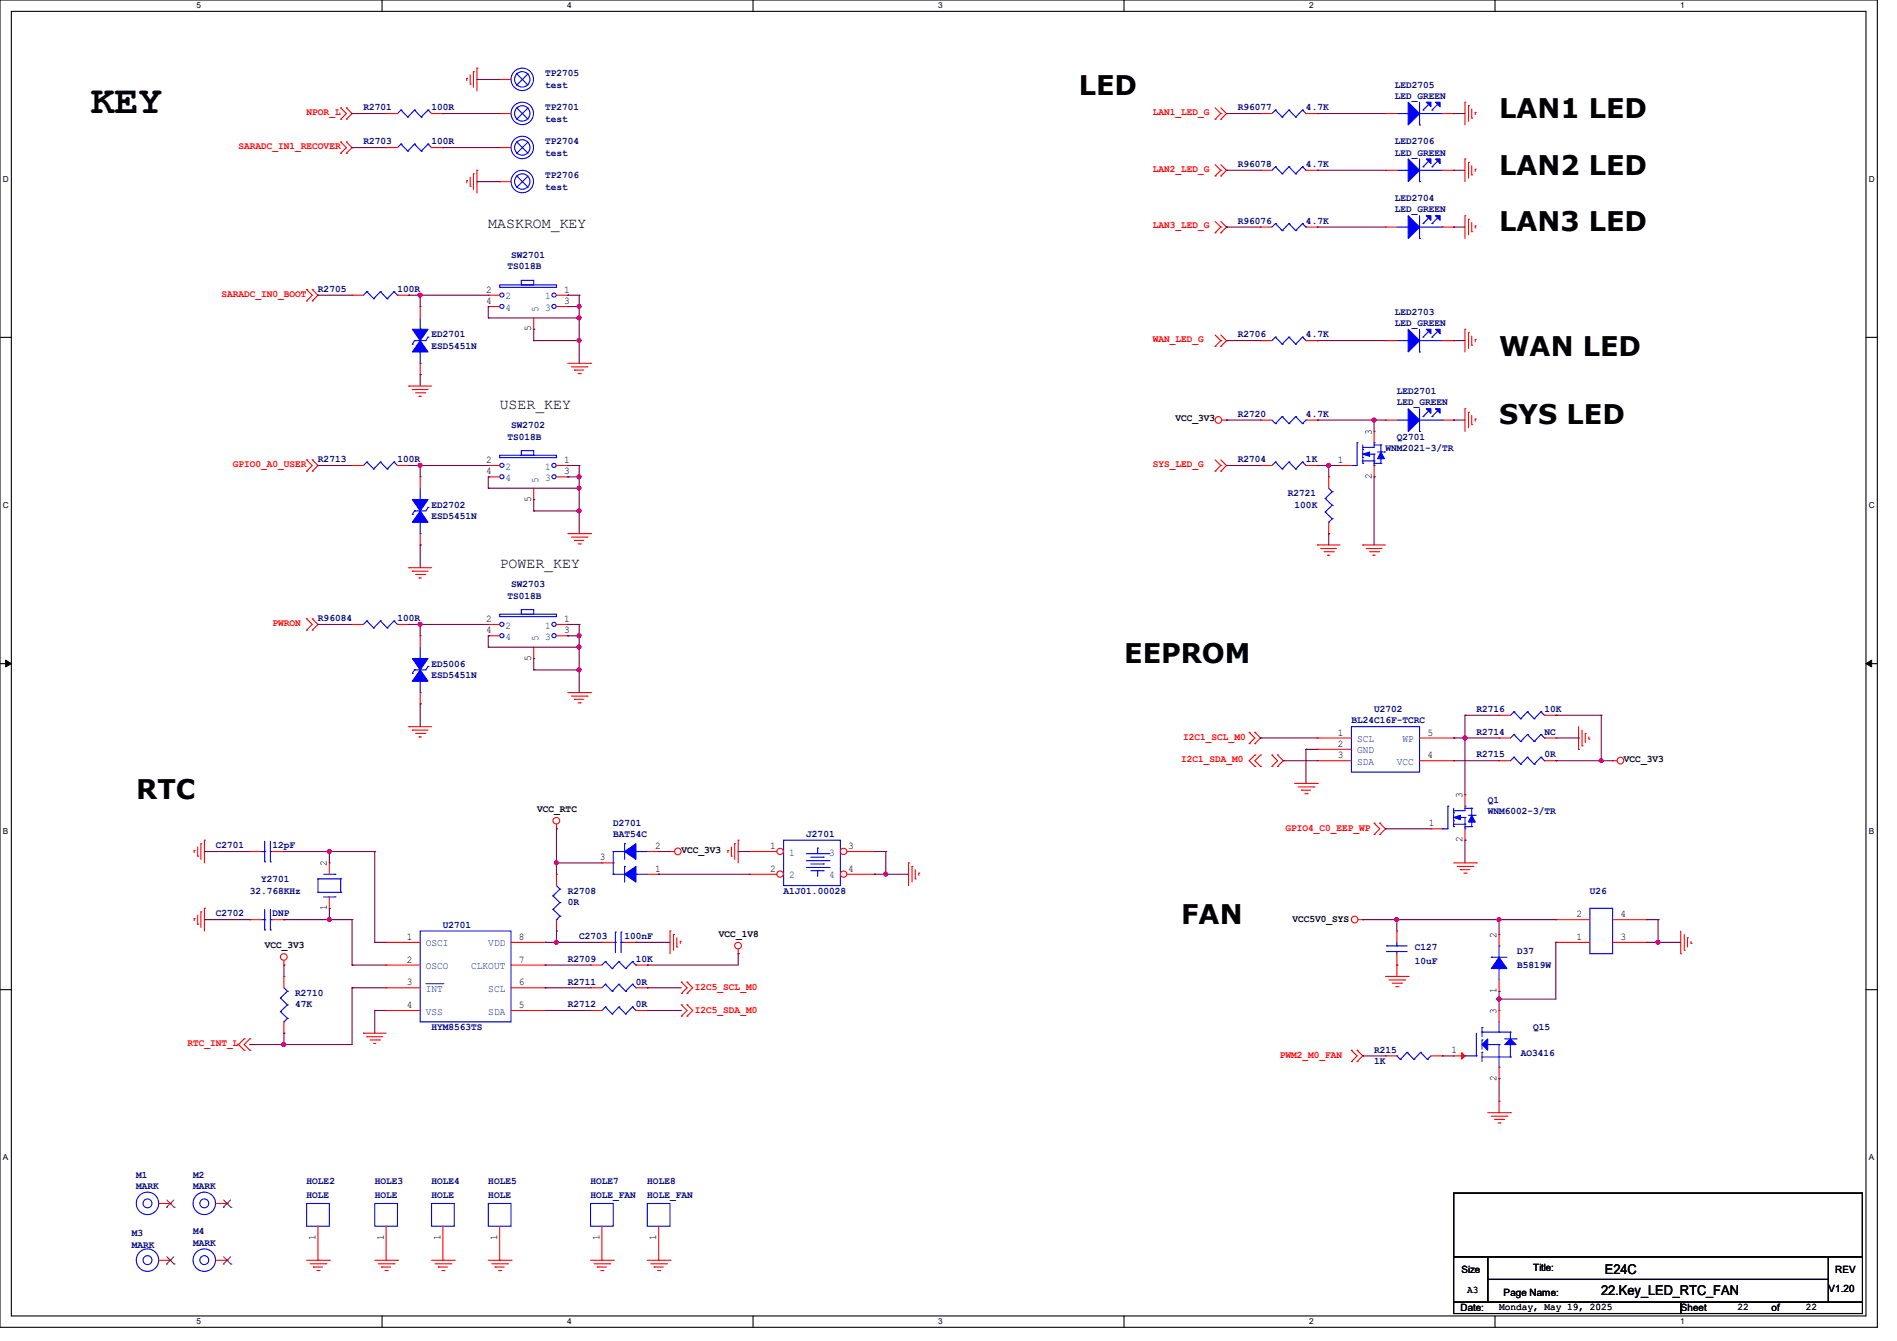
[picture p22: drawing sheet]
<svg xmlns="http://www.w3.org/2000/svg" width="297mm" height="210mm" viewBox="0 0 297 210" stroke-linecap="round" stroke-linejoin="round" font-family="sans-serif">
<defs><g id="words">
<text font-size="6.2" x="14.2" y="17.7">KEY</text>
<g font-size="4.2">
<text x="168.9" y="14.9">LED</text>
<text x="234.7" y="18.5">LAN1 LED</text>
<text x="234.7" y="27.3">LAN2 LED</text>
<text x="234.7" y="36.2">LAN3 LED</text>
<text x="234.7" y="55.8">WAN LED</text>
<text x="234.7" y="66.5">SYS LED</text>
<text x="176" y="103.8">EEPROM</text>
<text x="21.3" y="125.1">RTC</text>
<text x="184.9" y="144.7">FAN</text>
</g>
<g font-size="2.3">
<text x="76.5" y="35.6">MASKROM_KEY</text>
<text x="78.2" y="64.1">USER_KEY</text>
<text x="78.2" y="89">POWER_KEY</text>
</g>
<g font-size="2.1">
<text x="250.7" y="202.9">22.Key_LED_RTC_FAN</text>
<text x="251.2" y="199.5">E24C</text>
</g>
<g font-size="1.6" fill="#00007f">
<text x="85.3" y="11.9">TP2705</text>
<text x="56.9" y="17.3">R2701</text>
<text x="67.6" y="17.3">100R</text>
<text x="85.3" y="17.3">TP2701</text>
<text x="85.3" y="13.7">test</text>
<text x="193.8" y="17.3">R96077</text>
<text x="204.5" y="17.3">4.7K</text>
<text x="218.4" y="13.7">LED2705</text>
<text x="218.4" y="15.5">LED_GREEN</text>
<text x="56.9" y="22.6">R2703</text>
<text x="67.6" y="22.6">100R</text>
<text x="85.3" y="19.1">test</text>
<text x="85.3" y="22.6">TP2704</text>
<text x="218.4" y="22.6">LED2706</text>
<text x="85.3" y="27.9">TP2706</text>
<text x="85.3" y="29.7">test</text>
<text x="85.3" y="24.4">test</text>
<text x="193.8" y="26.2">R96078</text>
<text x="204.5" y="26.2">4.7K</text>
<text x="218.4" y="24.4">LED_GREEN</text>
<text x="193.8" y="35.1">R96076</text>
<text x="204.5" y="35.1">4.7K</text>
<text x="218.4" y="31.5">LED2704</text>
<text x="218.4" y="33.3">LED_GREEN</text>
<text x="80" y="40.4">SW2701</text>
<text x="49.8" y="45.7">R2705</text>
<text x="62.2" y="45.7">100R</text>
<text x="79.5" y="42.2">TS018B</text>
<text x="67.6" y="52.8">ED2701</text>
<text x="193.8" y="52.8">R2706</text>
<text x="204.5" y="52.8">4.7K</text>
<text x="218.4" y="49.3">LED2703</text>
<text x="218.4" y="51.1">LED_GREEN</text>
<text x="67.6" y="54.6">ESD5451N</text>
<text x="193.8" y="65.3">R2720</text>
<text x="204.5" y="65.3">4.7K</text>
<text x="218.7" y="61.7">LED2701</text>
<text x="218.7" y="63.5">LED_GREEN</text>
<text x="79.5" y="68.8">TS018B</text>
<text x="80" y="67.1">SW2702</text>
<text x="216.9" y="70.6">WNM2021-3/TR</text>
<text x="218.7" y="68.8">Q2701</text>
<text x="49.8" y="72.4">R2713</text>
<text x="62.2" y="72.4">100R</text>
<text x="193.8" y="72.4">R2704</text>
<text x="201.6" y="77.7">R2721</text>
<text x="204.5" y="72.4">1K</text>
<text x="67.6" y="79.5">ED2702</text>
<text x="67.6" y="81.3">ESD5451N</text>
<text x="202.7" y="79.5">100K</text>
<text x="79.5" y="93.7">TS018B</text>
<text x="80" y="91.9">SW2703</text>
<text x="49.8" y="97.3">R96084</text>
<text x="62.2" y="97.3">100R</text>
<text x="67.6" y="104.4">ED5006</text>
<text x="67.6" y="106.2">ESD5451N</text>
<text x="211.6" y="113.3">BL24C16F-TCRC</text>
<text x="215.1" y="111.5">U2702</text>
<text x="231.1" y="111.5">R2716</text>
<text x="241.8" y="111.5">10K</text>
<text x="231.1" y="115.1">R2714</text>
<text x="231.1" y="118.6">R2715</text>
<text x="241.8" y="115.1">NC</text>
<text x="241.8" y="118.6">0R</text>
<text x="232.9" y="125.7">Q1</text>
<text x="96" y="129.3">D2701</text>
<text x="96" y="131.1">BAT54C</text>
<text x="126.2" y="131.1">J2701</text>
<text x="232.9" y="127.5">WNM6002-3/TR</text>
<text x="33.8" y="132.8">C2701</text>
<text x="42.7" y="132.8">12pF</text>
<text x="33.8" y="143.5">C2702</text>
<text x="39.1" y="140">32.768KHz</text>
<text x="40.9" y="138.2">Y2701</text>
<text x="42.7" y="143.5">DNP</text>
<text x="88.9" y="140">R2708</text>
<text x="88.9" y="141.7">0R</text>
<text x="122.7" y="140">A1J01.00028</text>
<text x="248.9" y="140">U26</text>
<text x="69.3" y="145.3">U2701</text>
<text x="90.7" y="147.1">C2703</text>
<text x="97.8" y="147.1">100nF</text>
<text x="221.5" y="148.8">C127</text>
<text x="237.5" y="149.4">D37</text>
<text x="46.2" y="156">R2710</text>
<text x="88.9" y="150.6">R2709</text>
<text x="88.9" y="154.2">R2711</text>
<text x="99.6" y="150.6">10K</text>
<text x="99.6" y="154.2">0R</text>
<text x="221.5" y="151">10uF</text>
<text x="237.5" y="151.5">B5819W</text>
<text x="46.2" y="157.7">47K</text>
<text x="67.6" y="161.3">HYM8563TS</text>
<text x="88.9" y="157.7">R2712</text>
<text x="99.6" y="157.7">0R</text>
<text x="240" y="161.3">Q15</text>
<text x="215.1" y="164.8">R215</text>
<text x="215.1" y="166.6">1K</text>
<text x="238.1" y="165.4">AO3416</text>
<text x="21.3" y="184.4">M1</text>
<text x="30.2" y="184.4">M2</text>
<text x="48" y="185.5">HOLE2</text>
<text x="58.7" y="185.5">HOLE3</text>
<text x="67.6" y="185.5">HOLE4</text>
<text x="76.5" y="185.5">HOLE5</text>
<text x="92.5" y="185.5">HOLE7</text>
<text x="101.3" y="185.5">HOLE8</text>
<text x="21.3" y="186.2">MARK</text>
<text x="30.2" y="186.2">MARK</text>
<text x="48" y="187.6">HOLE</text>
<text x="58.7" y="187.6">HOLE</text>
<text x="67.6" y="187.6">HOLE</text>
<text x="76.5" y="187.6">HOLE</text>
<text x="92.5" y="187.6">HOLE_FAN</text>
<text x="101.3" y="187.6">HOLE_FAN</text>
<text x="20.6" y="193.6">M3</text>
<text x="20.6" y="195.4">MARK</text>
<text x="30.2" y="193.3">M4</text>
<text x="30.2" y="195.1">MARK</text>
</g>
<g font-size="1.6" fill="#f00">
<text x="48" y="18">NPOR_L</text>
<text x="180.5" y="18">LAN1_LED_G</text>
<text x="37.3" y="23.3">SARADC_IN1_RECOVER</text>
<text x="180.5" y="26.9">LAN2_LED_G</text>
<text x="180.5" y="35.8">LAN3_LED_G</text>
<text x="34.7" y="46.4">SARADC_IN0_BOOT</text>
<text x="180.5" y="53.6">WAN_LED_G</text>
<text x="36.4" y="73.1">GPIO0_A0_USER</text>
<text x="180.5" y="73.1">SYS_LED_G</text>
<text x="42.7" y="98">PWRON</text>
<text x="184.9" y="119.3">I2C1_SDA_M0</text>
<text x="185.3" y="116">I2C1_SCL_M0</text>
<text x="201.3" y="130.2">GPIO4_C0_EEP_WP</text>
<text x="108.8" y="155.1">I2C5_SCL_M0</text>
<text x="108.8" y="158.6">I2C5_SDA_M0</text>
<text x="29.3" y="163.8">RTC_INT_L</text>
<text x="200.4" y="165.7">PWM2_M0_FAN</text>
</g>
<g font-size="1.6">
<text x="76.1" y="45.8">2</text>
<text x="76.1" y="47.6">4</text>
<text x="88.3" y="45.8">1</text>
<text x="88.3" y="47.6">3</text>
<text x="83.2" y="51.9" transform="rotate(-90 83.2 51.9)">5</text>
<text x="184" y="66">VCC_3V3</text>
<text x="214.8" y="68.1" transform="rotate(-90 214.8 68.1)">3</text>
<text x="76.1" y="72.5">2</text>
<text x="76.1" y="74.3">4</text>
<text x="88.3" y="72.5">1</text>
<text x="88.3" y="74.3">3</text>
<text x="209.5" y="72.5">1</text>
<text x="214.8" y="75" transform="rotate(-90 214.8 75)">2</text>
<text x="83.2" y="78.6" transform="rotate(-90 83.2 78.6)">5</text>
<text x="76.1" y="97.4">2</text>
<text x="76.1" y="99.2">4</text>
<text x="88.3" y="97.4">1</text>
<text x="88.3" y="99.2">3</text>
<text x="83.2" y="103.5" transform="rotate(-90 83.2 103.5)">5</text>
<text x="209.5" y="115.2">1</text>
<text x="209.5" y="117">2</text>
<text x="209.5" y="118.7">3</text>
<text x="223.5" y="118.7">4</text>
<text x="223.5" y="115.2">5</text>
<text x="254.3" y="119.3">VCC_3V3</text>
<text x="229" y="125" transform="rotate(-90 229 125)">3</text>
<text x="84.1" y="127.2">VCC_RTC</text>
<text x="223.7" y="129.4">1</text>
<text x="229" y="131.9" transform="rotate(-90 229 131.9)">2</text>
<text x="51.2" y="135.7" transform="rotate(-90 51.2 135.7)">2</text>
<text x="93.9" y="134.7">3</text>
<text x="102.6" y="136.5">1</text>
<text x="102.6" y="133">2</text>
<text x="106.7" y="133.6">VCC_3V3</text>
<text x="120.6" y="133">1</text>
<text x="120.6" y="136.5">2</text>
<text x="132.8" y="133">3</text>
<text x="132.8" y="136.5">4</text>
<text x="51.2" y="142.6" transform="rotate(-90 51.2 142.6)">1</text>
<text x="246.8" y="143.6">2</text>
<text x="253.7" y="143.6">4</text>
<text x="41.4" y="148.5">VCC_3V3</text>
<text x="63.7" y="147.2">1</text>
<text x="81.2" y="147.2">8</text>
<text x="112.6" y="146.7">VCC_1V8</text>
<text x="202.4" y="144.4">VCC5V0_SYS</text>
<text x="234.3" y="146.9" transform="rotate(-90 234.3 146.9)">2</text>
<text x="246.8" y="147.2">1</text>
<text x="253.7" y="147.2">3</text>
<text x="63.7" y="150.8">2</text>
<text x="63.7" y="154.3">3</text>
<text x="81.2" y="154.3">6</text>
<text x="81.2" y="150.8">7</text>
<text x="234.3" y="155.6" transform="rotate(-90 234.3 155.6)">1</text>
<text x="63.7" y="157.9">4</text>
<text x="81.2" y="157.9">5</text>
<text x="234.3" y="158.8" transform="rotate(-90 234.3 158.8)">3</text>
<text x="227.2" y="165">1</text>
<text x="234.3" y="169.3" transform="rotate(-90 234.3 169.3)">2</text>
<text x="49.4" y="194.1" transform="rotate(-90 49.4 194.1)">1</text>
<text x="60.1" y="194.1" transform="rotate(-90 60.1 194.1)">1</text>
<text x="69" y="194.1" transform="rotate(-90 69 194.1)">1</text>
<text x="77.9" y="194.1" transform="rotate(-90 77.9 194.1)">1</text>
<text x="93.9" y="194.1" transform="rotate(-90 93.9 194.1)">1</text>
<text x="102.7" y="194.1" transform="rotate(-90 102.7 194.1)">1</text>
<text x="228.8" y="199.3">Size</text>
<text x="229.7" y="202.5">A3</text>
<text x="235.4" y="202.9">Page Name:</text>
<text x="240" y="199">Title:</text>
<text x="286.3" y="202.4">V1.20</text>
<text x="287.3" y="199.3">REV</text>
<text x="228.6" y="205.4">Date:</text>
<text x="234.7" y="205.1">Monday, May 19, 2025</text>
<text x="263.1" y="205.4">Sheet</text>
<text x="272" y="205.1">22</text>
<text x="277.4" y="205.4">of</text>
<text x="282.7" y="205.1">22</text>
</g>
<g font-size="1.6" fill="#003f7f">
<text x="79.1" y="46.9">2</text>
<text x="85.3" y="46.9">1</text>
<text x="79.1" y="48.6">4</text>
<text x="84.3" y="48.9" transform="rotate(-90 84.3 48.9)">5</text>
<text x="85.3" y="48.6">3</text>
<text x="79.1" y="73.5">2</text>
<text x="79.1" y="75.3">4</text>
<text x="84.3" y="75.6" transform="rotate(-90 84.3 75.6)">5</text>
<text x="85.3" y="73.5">1</text>
<text x="85.3" y="75.3">3</text>
<text x="79.1" y="98.4">2</text>
<text x="79.1" y="100.2">4</text>
<text x="84.3" y="100.5" transform="rotate(-90 84.3 100.5)">5</text>
<text x="85.3" y="98.4">1</text>
<text x="85.3" y="100.2">3</text>
<text x="212.5" y="116.2">SCL</text>
<text x="212.5" y="118">GND</text>
<text x="212.5" y="119.8">SDA</text>
<text x="218.7" y="119.8">VCC</text>
<text x="219.6" y="116.2">WP</text>
<text x="123.6" y="134">1</text>
<text x="123.6" y="137.5">2</text>
<text x="129.8" y="134">3</text>
<text x="129.8" y="137.5">4</text>
<text x="66.7" y="148.2">OSCI</text>
<text x="76.5" y="148.2">VDD</text>
<text x="66.7" y="151.8">OSCO</text>
<text x="66.7" y="155.3">INT</text>
<text x="73.8" y="151.8">CLKOUT</text>
<text x="76.5" y="155.3">SCL</text>
<text x="66.7" y="158.9">VSS</text>
<text x="76.5" y="158.9">SDA</text>
</g>
<g font-size="1.3">
<text x="30.8" y="1.3">5</text>
<text x="88.8" y="1.3">4</text>
<text x="146.9" y="1.3">3</text>
<text x="205" y="1.3">2</text>
<text x="263.1" y="1.3">1</text>
<text x=".5" y="28.4">D</text>
<text x="292.6" y="28.4">D</text>
<text x=".5" y="79.5">C</text>
<text x="292.6" y="79.5">C</text>
<text x=".5" y="130.6">B</text>
<text x="292.6" y="130.6">B</text>
<text x=".5" y="181.7">A</text>
<text x="292.6" y="181.7">A</text>
<text x="30.8" y="207.4">5</text>
<text x="88.8" y="207.4">4</text>
<text x="146.9" y="207.4">3</text>
<text x="205" y="207.4">2</text>
<text x="263.1" y="207.4">1</text>
</g>
</g></defs>
<g fill="none" stroke="#000" stroke-width=".17">
<path d="M0 0h293.9v207.9h-293.9zM1.8 1.8h290.3v204.3h-290.3zM59.8 0v1.8M117.9 0v1.8M176 0v1.8M234.1 0v1.8M0 52.8h1.8M292.1 52.8h1.8M0 103.9h1.8M292.1 103.9h1.8M0 155h1.8M292.1 155h1.8"/>
<path d="M227.6 186.9h64v9.9h-64zM227.6 196.8h5.3v7.1h-5.3zM232.9 196.8h53.4v3.6h-53.4zM286.3 196.8h5.3v7.1h-5.3zM59.8 206.1v1.8M117.9 206.1v1.8M176 206.1v1.8M227.6 203.9h35.5v1.8h-35.5zM232.9 200.4h53.4v3.5h-53.4zM234.1 206.1v1.8M263.1 203.9h28.5v1.8h-28.5z"/>
</g>
<path d="M.9 103.4l.9 .5-.9 .5zM292.1 103.9l.9-.5v1z" fill="#000"/>
<path d="M.9 103.4l.9 .5-.9 .5zM292.1 103.9l.9-.5v1z" fill="none" stroke="#000" stroke-width=".16"/>
<g fill="none" stroke="#f00" stroke-width=".17">
<path d="M53.3 16.9h.1M53.3 18.7h.1M53.3 16.9l.9 .9-.9 .9M54.2 18.7h.1M54.2 16.9h.1M54.2 16.9l.9 .9-.9 .9M73.1 12.3h.1M73.1 12.3v.3M73.6 13.2h.1M73.6 11.7v1.5M74.1 11.2h.1M74.1 11.2v2.5"/>
<path d="M74.7 10.7h.1M74.7 10.7v3.5M190.2 18.7h.1M190.2 16.9l.9 .9M191.1 17.8h.1M191.1 18.7h.1M191.1 17.8l-.9 .9M191.1 16.9l.9 .9M192 17.8h.1M192 17.8l-.9 .9M229.4 16h.1M229.4 16v3.6"/>
<path d="M229.9 16.6h.1M229.9 16.6v2.4M230.4 18.5h.1M230.4 17.1v1.4M231 17.6h.1M231 17.6v.4M53.3 22.2h.1M53.3 24h.1M53.3 22.2l.9 .9-.9 .9M54.2 24h.1M54.2 22.2h.1M54.2 22.2l.9 .9-.9 .9"/>
<path d="M73.1 28.3h.1M73.1 28.3v.3M73.6 29.2h.1M73.6 27.7v1.5M74.1 27.2h.1M74.1 27.2v2.5M74.7 26.7h.1M74.7 26.7v3.5M190.2 36.5h.1M190.2 27.6h.1M190.2 34.7l.9 .9M190.2 25.8l.9 .9"/>
<path d="M191.1 35.6h.1M191.1 36.5h.1M191.1 26.7h.1M191.1 27.6h.1M191.1 35.6l-.9 .9M191.1 34.7l.9 .9M191.1 26.7l-.9 .9M191.1 25.8l.9 .9M192 35.6h.1M192 26.7h.1M192 35.6l-.9 .9M192 26.7l-.9 .9"/>
<path d="M229.4 33.8h.1M229.4 24.9h.1M229.4 24.9v3.5M229.4 33.8v3.5M229.9 34.3h.1M229.9 25.4h.1M229.9 25.4v2.5M229.9 34.3v2.5M230.4 36.3h.1M230.4 27.4h.1M230.4 26v1.4M230.4 34.8v1.5"/>
<path d="M231 35.4h.1M231 26.5h.1M231 26.5v.3M231 35.4v.3M48 45.3h.1M48 47.1h.1M48 45.3l.9 .9-.9 .9M48.9 47.1h.1M48.9 45.3h.1M48.9 45.3l.9 .9-.9 .9M88.9 56.9h3.6M89.5 57.4h2.4"/>
<path d="M90 58h.1M90 58h1.4M90.5 58.5h.3M90.8 58.5h.1M91.9 57.4h.1M92.5 56.9h.1M190.2 54.2h.1M190.2 52.5l.9 .8M191.1 53.3h.1M191.1 54.2h.1M191.1 53.3l-.9 .9M191.1 52.5l.9 .8"/>
<path d="M192 53.3h.1M192 53.3l-.9 .9M229.4 51.6h.1M229.4 51.6v3.5M229.9 52.1h.1M229.9 52.1v2.5M230.4 54.1h.1M230.4 52.6v1.5M231 53.2h.1M231 53.2v.3M48 72h.1M48 73.8h.1"/>
<path d="M48 72l.9 .9-.9 .9M48.9 73.8h.1M48.9 72h.1M48.9 72l.9 .9-.9 .9M64 60.5h.1M64 60.5h3.6M64.6 61h.1M64.6 61h2.4M65.1 61.5h1.4M65.6 62.1h.1M65.6 62.1h.4M66.5 61.5h.1"/>
<path d="M190.2 73.8h.1M190.2 72l.9 .9M191.1 72.9h.1M191.1 73.8h.1M191.1 72.9l-.9 .9M191.1 72l.9 .9M191.3 65.8h.7M192 65.8h.1M192 72.9h.1M192 72.9l-.9 .9M229.4 64h.1M229.4 64v3.6"/>
<path d="M229.9 64.6h.1M229.9 64.6v2.4M230.4 66.5h.1M230.4 65.1v1.4M231 65.6h.1M231 65.6v.4M48 96.9h.1M48 98.7h.1M48 96.9l.9 .9-.9 .9M48.9 98.7h.1M48.9 96.9h.1M48.9 96.9l.9 .9-.9 .9"/>
<path d="M64 88.9h.1M64 88.9h3.6M64.6 89.5h.1M64.6 89.5h2.4M65.1 90h1.4M65.6 90.5h.1M65.6 90.5h.4M66.5 90h.1M76.5 97.8h.1M76.5 99.6h.1M76.5 97.8h1.7M76.5 99.6h1.7"/>
<path d="M87.1 97.8h1.8M87.1 99.6h1.8M88.9 97.8h.1M88.9 99.6h.1M88.9 83.6h3.6M89.5 84.1h2.4M90 84.6h.1M90 84.6h1.4M90.5 85.2h.3M90.8 85.2h.1M91.9 84.1h.1M92.5 83.6h.1"/>
<path d="M206.2 85.3h.1M206.2 85.3h3.6M206.8 85.9h.1M206.8 85.9h2.5M207.3 86.4h1.4M207.9 87h.1M207.9 87h.3M208.7 86.4h.1M213.4 85.3h.1M213.4 85.3h3.5M213.9 85.9h.1M213.9 85.9h2.5"/>
<path d="M214.4 86.4h1.5M215 87h.1M215 87h.3M215.9 86.4h.1M64 113.8h.1M64 113.8h3.6M64.6 114.3h.1M64.6 114.3h2.4M65.1 114.9h1.4M65.6 115.4h.1M65.6 115.4h.4M66.5 114.9h.1"/>
<path d="M83.6 103.1h.1M83.6 101.3v1.8M88.9 108.5h3.6M89.5 109h2.4M90 109.5h.1M90 109.5h1.4M90.5 110.1h.3M90.8 110.1h.1M91.9 109h.1M92.5 108.5h.1M195.6 116.5h.1M195.6 114.7h.1"/>
<path d="M195.6 114.7l.9 .9-.9 .9M196.5 114.7h.1M196.5 116.5h.1M196.5 118.2h.1M196.5 114.7l.9 .9-.9 .9M196.5 118.2l-.9 .9 .9 .9M197.4 118.2h.1M197.4 118.2l-.9 .9 .9 .9M199.1 118.2h.1M199.1 118.2l.9 .9-.9 .9M200 118.2h.1M200 118.2l.9 .9-.9 .9"/>
<path d="M247.1 117.3h.1M247.1 113.8v3.5M247.7 116.8h.1M247.7 114.3v2.5M248.2 114.9h.1M248.2 114.9v1.4M248.8 115.7h.1M248.8 115.4v.3M252.5 119.1h.1M252.5 119.1h.7M30.4 133.2h.1M30.4 133.2v.3"/>
<path d="M30.9 134.1h.1M30.9 132.6v1.5M31.5 132.1h.1M31.5 132.1v2.5M32 131.6h.1M32 131.6v3.5M87.1 129.8h.1M87.1 129.1v.7M104.9 133.4h.1M104.9 133.4h.7M114 133.2h.1M114 133.2v.3"/>
<path d="M114.5 134.1h.1M114.5 132.6v1.5M115 132.1h.1M115 132.1v2.5M115.6 131.6h.1M115.6 131.6v3.5M142.2 135.1h.1M142.2 135.1v3.6M142.8 135.7h.1M142.8 135.7v2.4M143.3 137.6h.1M143.3 136.2v1.4"/>
<path d="M143.8 136.7h.1M143.8 136.7v.4M196.5 120h.1M197.4 120h.1M199.1 120h.1M200 120h.1M202.7 122.7h3.5M203.2 123.2h2.5M203.8 123.7h.1M203.8 123.7h1.4M204.3 124.3h.3M204.6 124.3h.1"/>
<path d="M205.7 123.2h.1M206.2 122.7h.1M215.1 130.7h.1M215.1 128.9h.1M215.1 128.9l.9 .9-.9 .9M216 128.9h.1M216 130.7h.1M216 128.9l.9 .9-.9 .9M227.6 135.1h3.5M228.1 135.7h2.5M228.6 136.2h.1M228.6 136.2h1.5"/>
<path d="M229.2 136.7h.3M229.5 136.7h.1M230.6 135.7h.1M231.1 135.1h.1M30.4 143.9h.1M30.4 143.9v.3M30.9 144.7h.1M30.9 143.3v1.4M31.5 142.8h.1M31.5 142.8v2.4M32 142.2h.1M32 142.2v3.6"/>
<path d="M44.5 151.1h.1M44.5 150.4v.7M104.9 145.8h.1M104.9 145.8v3.6M105.5 146.3h.1M105.5 146.3v2.5M106 148.3h.1M106 146.9v1.4M106.5 147.4h.1M106.5 147.4v.3M106.7 155.6h.1M106.7 153.8h.1"/>
<path d="M106.7 159.1h.1M106.7 157.4h.1M106.7 153.8l.9 .9-.9 .9M106.7 157.4l.9 .8-.9 .9M107.6 155.6h.1M107.6 153.8h.1M107.6 159.1h.1M107.6 157.4h.1M107.6 153.8l.9 .9-.9 .9M107.6 157.4l.9 .8-.9 .9M115.6 149.4h.1M115.6 148.6v.8"/>
<path d="M212.6 144h.8M213.4 144h.1M216.9 152.9h3.6M217.5 153.5h2.4M218 154h1.4M218.5 154.5h.4M218.7 151.1h.1M218.7 151.1v1.8M218.9 154.5h.1M219.4 154h.1M219.9 153.5h.1M220.5 152.9h.1"/>
<path d="M263.1 149.4h.1M263.1 145.8v3.6M263.7 148.8h.1M263.7 146.3v2.5M264.2 146.9h.1M264.2 146.9v1.4M264.8 147.7h.1M264.8 147.4v.3M38.2 162.7h.1M38.2 164.5h.1M38.2 162.7l-.9 .9 .9 .9M39.1 162.7h.1"/>
<path d="M39.1 164.5h.1M39.1 162.7l-.9 .9 .9 .9M56.9 161.8h.1M56.9 161.8h3.6M57.4 162.3h.1M57.4 162.3h2.5M58 162.9h1.4M58.5 163.4h.1M58.5 163.4h.3M59.4 162.9h.1M211.6 166.2h.1M211.6 164.5h.1"/>
<path d="M211.6 164.5l.9 .9-.9 .8M212.5 164.5h.1M212.5 166.2h.1M212.5 164.5l.9 .9-.9 .8M232.9 174.2h3.6M233.5 174.8h2.4M234 175.3h1.4M234.5 175.9h.4M234.7 172.5h.1M234.7 172.5v1.7M234.9 175.9h.1M235.4 175.3h.1"/>
<path d="M235.9 174.8h.1M236.5 174.2h.1M24.9 197.4h1.8M26.7 197.4h.1M48 197.4h3.6M48.6 197.9h2.4M49.1 198.4h.1M49.1 198.4h1.4M49.6 199h.4M50 199h.1M51 197.9h.1M51.6 197.4h.1"/>
<path d="M58.7 197.4h3.5M59.2 197.9h2.5M59.7 198.4h.1M59.7 198.4h1.5M60.3 199h.3M60.6 199h.1M61.7 197.9h.1M62.2 197.4h.1M67.6 197.4h3.5M68.1 197.9h2.5M68.6 198.4h.1M68.6 198.4h1.5"/>
<path d="M69.2 199h.3M69.5 199h.1M70.6 197.9h.1M71.1 197.4h.1M76.5 197.4h3.5M77 197.9h2.5M77.5 198.4h.1M77.5 198.4h1.5M78.1 199h.3M78.4 199h.1M79.5 197.9h.1M80 197.4h.1"/>
<path d="M92.5 197.4h3.5M93 197.9h2.5M93.5 198.4h.1M93.5 198.4h1.5M94.1 199h.3M94.4 199h.1M95.5 197.9h.1M96 197.4h.1M101.3 197.4h3.6M101.9 197.9h2.5M102.4 198.4h.1M102.4 198.4h1.4"/>
<path d="M103 199h.3M103.3 199h.1M104.4 197.9h.1M104.9 197.4h.1"/>
<circle cx="190.7" cy="65.8" r=".52"/>
<circle cx="253.7" cy="119.1" r=".52"/>
<circle cx="87.1" cy="128.5" r=".52"/>
<circle cx="106.1" cy="133.3" r=".52"/>
<circle cx="44.4" cy="149.9" r=".52"/>
<circle cx="115.6" cy="148.1" r=".52"/>
<circle cx="212.1" cy="144" r=".52"/>
</g>
<g fill="none" stroke="#00f" stroke-width=".17">
<path d="M78.2 96.2h8.9v.4h-8.9zM81.6 95.5h2v.7h-2zM122.7 131.6h8.9v7.1h-8.9zM126.2 133.7h3.6M126.2 134.8h3.6M126.2 135.8h3.6M127 134.2h1.9M127 135.3h1.9M127 136.4h1.9M128 132.8h.1M128 136.4h.1M128 132.8v.9"/>
<path d="M128 136.4v.8M128.9 134.2h.1M128.9 135.3h.1M128.9 136.4h.1M129.8 133.7h.1M129.8 134.8h.1M129.8 135.8h.1"/>
<circle cx="78.6" cy="97.8" r=".33"/>
<circle cx="78.6" cy="99.5" r=".33"/>
<circle cx="86.8" cy="97.8" r=".33"/>
<circle cx="86.8" cy="99.5" r=".33"/>
<circle cx="23.1" cy="197.3" r="1.76"/>
<circle cx="23.1" cy="197.3" r=".7"/>
</g>
<path d="M26.1 198h.1M26.1 196.8l1.2 1.2M27.2 196.8l-1.1 1.2M27.3 198h.1" fill="none" stroke="#7f3f00" stroke-width=".16"/>
<circle cx="122.1" cy="133.3" r=".5" fill="#fff"/>
<g fill="none" stroke="#f00" stroke-width=".17">
<path d="M117.3 133.4h.1M117.3 133.4h4.3"/>
<circle cx="122.1" cy="133.3" r=".5"/>
</g>
<circle cx="122.1" cy="136.9" r=".5" fill="#fff"/>
<g fill="none" stroke="#f00" stroke-width=".17">
<path d="M117.3 136.9h.1M117.3 136.9h4.3"/>
<circle cx="122.1" cy="136.9" r=".5"/>
</g>
<circle cx="132.1" cy="133.3" r=".5" fill="#fff"/>
<g fill="none" stroke="#f00" stroke-width=".17">
<path d="M132.6 133.4h4.3M136.9 133.4h.1"/>
<circle cx="132.1" cy="133.3" r=".5"/>
</g>
<circle cx="132.1" cy="136.9" r=".5" fill="#fff"/>
<g fill="none" stroke="#f00" stroke-width=".17">
<path d="M208 74.7h.1M208 74.7v1.8M208 83.6h.1M208 81.8v1.8M132.6 136.9h4.3M136.9 136.9h.1"/>
<circle cx="132.1" cy="136.9" r=".5"/>
</g>
<path d="M207.5 78.1h.1M207.5 78.1l1.1 1M208 76.5l.6 .5M208.6 77h.1M208.6 79.1h.1M208.6 77l-1.1 1.1M208.6 79.1l-1.1 1.1M207.5 80.2h.1M207.5 80.2l1.1 1M208 81.8h.1M208.6 81.2h.1M208.6 81.2l-.6 .6" fill="none" stroke="#00f" stroke-width=".17"/>
<path d="M220.5 16l1.8 1.8-1.8 1.8z" fill="#00f"/>
<path d="M220.5 16l1.8 1.8-1.8 1.8z" fill="none" stroke="#00f" stroke-width=".17"/>
<path d="M223.3 16h.7v.7z" fill="#00f"/>
<path d="M223.3 16h.7v.7z" fill="none" stroke="#00f" stroke-width=".17"/>
<path d="M224.7 16h.8v.7z" fill="#00f"/>
<g fill="none" stroke="#00f" stroke-width=".17">
<path d="M218.7 17.8h1.8M220.5 17.8h.1M222.3 19.6h.1M222.3 16v3.6M222.3 17.8h3.5M222.8 17.2h.1M223.7 16.3l-.9 .9M224.2 17.2h.1M224.7 16h.8v.7zM225.1 16.3l-.9 .9M225.8 17.8h.1M80.9 29.3h.1"/>
<path d="M80.9 27.6h.1M80.9 27.6l1.8 1.7M82.7 27.6l-1.8 1.7M199.7 52.8h.1M199.7 52.8l-.6 .5M199.7 52.8l1 1.1M200.7 53.9h.1M201.8 52.8h.1M201.8 52.8l-1.1 1.1M201.8 52.8l1.1 1.1M202.9 53.9h.1M203.9 52.8h.1"/>
<path d="M203.9 52.8l-1 1.1M203.9 52.8l.6 .5M204.5 53.3h.1M213.4 70.1h.1M213.4 71.7h.1M213.4 72.6h.1M213.4 70.4h.1M213.4 70.1h1.7M213.4 72.2h1.7M213.4 71.1h1.7M213.4 69.7v.7M213.4 70.6v1.1"/>
<path d="M213.4 71.8v.8M215.1 72.2h.1M215.1 71.1h.1M211.6 113.8h10.6v7.1h-10.6zM87.1 138.7l.6 .5M87.7 139.2h.1M87.7 139.2l-1.1 1.1M86.6 140.3h.1M86.6 142.4h.1M86.6 140.3l1.1 1.1M86.6 142.4l1.1 1.1M87.1 144h.1"/>
<path d="M87.7 141.4h.1M87.7 143.5h.1M87.7 141.4l-1.1 1M87.7 143.5l-.6 .5"/>
<circle cx="81.8" cy="28.4" r="1.76"/>
<circle cx="81.8" cy="28.4" r="1.21"/>
<circle cx="23.1" cy="188.4" r="1.76"/>
<circle cx="23.1" cy="188.4" r=".7"/>
</g>
<g fill="none" stroke="#f00" stroke-width=".17">
<path d="M216.9 17.8h.1M216.9 17.8h1.8M225.8 17.8h1.8M227.6 17.8h.1M78.2 28.4h.1M78.2 28.4h1.8M197.4 53.3h.1M197.4 53.3h1.7M204.5 53.3h1.7M206.2 53.3h.1M206.2 115.6h.1M206.2 117.3h.1"/>
<path d="M206.2 119.1h.1M206.2 115.6h5.4M206.2 117.3h5.4M206.2 119.1h5.4M222.3 115.6h5.3M222.3 119.1h5.3M227.6 119.1h.1M227.6 115.6h.1M87.1 136.9h.1M87.1 136.9v1.8M87.1 145.8h.1M87.1 144v1.8"/>
<path d="M24.9 188.5h1.8M26.7 188.5h.1"/>
</g>
<path d="M26.1 189.1h.1M26.1 187.9l1.2 1.2M27.2 187.9l-1.1 1.2M27.3 189.1h.1" fill="none" stroke="#7f3f00" stroke-width=".16"/>
<path d="M213.4 71.1l1-.3v.7z" fill="#00f"/>
<path d="M213.4 71.1l1-.3v.7zM215.1 72.9h.1M215.1 71.1v1.8" fill="none" stroke="#00f" stroke-width=".17"/>
<path d="M216.2 70.8l.5 1h-1z" fill="#00f"/>
<g fill="none" stroke="#00f" stroke-width=".17">
<path d="M211.6 72.9h.1M212.5 69.3h.1M212.5 69.3v3.6h-.9M215.1 72.6h.1M215.1 69.3h.1M215.1 69.7h1.1M215.1 72.6h1.1M215.1 69.3v.8M215.7 70.8h1M216.2 70.8l.5 1h-1zM216.2 69.7h.1M216.2 70.8h.1"/>
<path d="M216.2 72.6h.1M216.2 69.7v1.1M216.2 71.8v.8M216.7 70.8h.1M94.8 150.6h.1M94.8 150.6l-.6 .5M94.8 150.6l1 1.1M95.8 151.7h.1M96.9 150.6h.1M96.9 150.6l-1.1 1.1M96.9 150.6l1.1 1.1M98 151.7h.1"/>
<path d="M99 150.6h.1M99 150.6l-1 1.1M99 150.6l.6 .5M99.6 151.1h.1"/>
</g>
<path d="M209.8 72.9h.1M209.8 72.9h1.8M215.1 67.6h.1M215.1 74.7h.1M215.1 67.6v1.7M215.1 72.9v1.8M92.5 151.1h.1M92.5 151.1h1.7M99.6 151.1h1.7M101.3 151.1h.1" fill="none" stroke="#f00" stroke-width=".17"/>
<path d="M220.5 33.8l1.8 1.8-1.8 1.7z" fill="#00f"/>
<path d="M220.5 33.8l1.8 1.8-1.8 1.7z" fill="none" stroke="#00f" stroke-width=".17"/>
<path d="M223.3 33.8h.7v.7z" fill="#00f"/>
<path d="M223.3 33.8h.7v.7z" fill="none" stroke="#00f" stroke-width=".17"/>
<path d="M224.7 33.8h.8v.7z" fill="#00f"/>
<g fill="none" stroke="#00f" stroke-width=".17">
<path d="M80.9 18.7h.1M80.9 16.9h.1M80.9 16.9l1.8 1.8M82.7 16.9l-1.8 1.8M199.7 26.1h.1M199.7 26.1l-.6 .6M199.7 26.1l1 1.1M200.7 27.2h.1M201.8 26.1h.1M201.8 26.1l-1.1 1.1M201.8 26.1l1.1 1.1M202.9 27.2h.1"/>
<path d="M203.9 26.1h.1M203.9 26.1l-1 1.1M203.9 26.1l.6 .6M204.5 26.7h.1M218.7 35.6h1.8M220.5 35.6h.1M222.3 37.3h.1M222.3 33.8v3.5M222.3 35.6h3.5M222.8 35h.1M223.7 34.1l-.9 .9M224.2 35h.1"/>
<path d="M224.7 33.8h.8v.7zM225.1 34.1l-.9 .9M225.8 35.6h.1M64.6 53.9h.1M64.9 53.3h.1M64.9 53.3l-.3 .6M65.8 51.6h.1M65.8 56.9h.1M65.8 49.8v1.8M65.8 55.1v1.8M67 52.8h.1M67 52.8l-.3 .5h-1.8"/>
<path d="M58.7 188.5h3.5v3.5h-3.5zM101.3 188.5h3.6v3.5h-3.6z"/>
<circle cx="81.8" cy="17.8" r="1.76"/>
<circle cx="81.8" cy="17.8" r="1.21"/>
</g>
<g fill="none" stroke="#f00" stroke-width=".17">
<path d="M78.2 17.8h.1M78.2 17.8h1.8M197.4 26.7h.1M197.4 26.7h1.7M204.5 26.7h1.7M206.2 26.7h.1M216.9 35.6h.1M216.9 35.6h1.8M225.8 35.6h1.8M227.6 35.6h.1M60.5 197.4h.1M60.5 192v5.4"/>
<path d="M103.1 197.4h.1M103.1 192v5.4"/>
</g>
<path d="M64.6 51.6h2.4l-1.2 1.7z" fill-rule="evenodd" fill="#00f"/>
<path d="M64.6 51.6h2.4l-1.2 1.7z" fill="none" stroke="#00f" stroke-width=".17"/>
<path d="M65.8 53.3l1.2 1.8h-2.4z" fill-rule="evenodd" fill="#00f"/>
<g fill="none" stroke="#00f" stroke-width=".17">
<path d="M65.8 53.3l1.2 1.8h-2.4zM78.2 44.6h8.9v.4h-8.9zM81.6 43.9h2v.7h-2zM65.8 78.2h.1M65.8 76.5v1.7M67 79.5h.1M67 79.5l-.3 .5h-1.8M64.6 80.6h.1M64.9 80h.1M64.9 80l-.3 .6M65.8 83.6h.1M65.8 81.8v1.8"/>
<circle cx="78.6" cy="46.2" r=".33"/>
<circle cx="78.6" cy="48" r=".33"/>
<circle cx="86.8" cy="46.2" r=".33"/>
<circle cx="86.8" cy="48" r=".33"/>
<circle cx="32" cy="197.3" r="1.76"/>
<circle cx="32" cy="197.3" r=".7"/>
</g>
<g fill="none" stroke="#f00" stroke-width=".17">
<path d="M65.8 48h.1M65.8 58.7h.1M65.8 48v1.8M65.8 56.9v1.8M76.5 46.2h.1M76.5 48h.1M76.5 46.2h1.7M76.5 48h1.7M83.6 51.6h.1M83.6 49.8v1.8M87.1 46.2h1.8M87.1 48h1.8"/>
<path d="M88.9 46.2h.1M88.9 48h.1M33.8 197.4h1.8M35.6 197.4h.1"/>
</g>
<path d="M35 198h.1M35 196.8l1.2 1.2M36.1 196.8l-1.1 1.2M36.2 198h.1" fill="none" stroke="#7f3f00" stroke-width=".16"/>
<path d="M64.6 78.2h2.4l-1.2 1.8z" fill-rule="evenodd" fill="#00f"/>
<path d="M64.6 78.2h2.4l-1.2 1.8z" fill="none" stroke="#00f" stroke-width=".17"/>
<path d="M65.8 80l1.2 1.8h-2.4z" fill-rule="evenodd" fill="#00f"/>
<g fill="none" stroke="#00f" stroke-width=".17">
<path d="M65.8 80l1.2 1.8h-2.4zM64.6 105.5h.1M64.9 104.9h.1M64.9 104.9l-.3 .6M65.8 103.1h.1M65.8 108.5h.1M65.8 101.3v1.8M65.8 106.7v1.8M67 104.4h.1M67 104.4l-.3 .5h-1.8M96 147.6h.4M96.4 147.6h.1"/>
<path d="M96.4 146h.1M96.4 146v3.2M97.2 146h.1M97.2 147.6h.1M97.2 147.6h.6M97.2 146v3.2"/>
</g>
<path d="M65.8 74.7h.1M65.8 74.7v1.8M65.8 85.3h.1M65.8 83.6v1.7M94.2 147.6h.1M94.2 147.6h1.8M97.8 147.6h1.8M99.6 147.6h.1" fill="none" stroke="#f00" stroke-width=".17"/>
<path d="M64.6 103.1h2.4l-1.2 1.8z" fill-rule="evenodd" fill="#00f"/>
<path d="M64.6 103.1h2.4l-1.2 1.8z" fill="none" stroke="#00f" stroke-width=".17"/>
<path d="M65.8 104.9l1.2 1.8h-2.4z" fill-rule="evenodd" fill="#00f"/>
<g fill="none" stroke="#00f" stroke-width=".17">
<path d="M62.8 17.2h.1M62.8 17.2l-.6 .6M62.8 17.2l1 1.1M63.8 18.3h.1M64.9 17.2h.1M64.9 17.2l-1.1 1.1M64.9 17.2l1.1 1.1M66 18.3h.1M67 17.2h.1M67 17.2l-1 1.1M67 17.2l.6 .6M67.6 17.8h.1"/>
<path d="M80.9 13.3h.1M80.9 11.6h.1M80.9 11.6l1.8 1.7M82.7 11.6l-1.8 1.7M199.7 17.2h.1M199.7 17.2l-.6 .6M199.7 17.2l1 1.1M200.7 18.3h.1M201.8 17.2h.1M201.8 17.2l-1.1 1.1M201.8 17.2l1.1 1.1M202.9 18.3h.1"/>
<path d="M203.9 17.2h.1M203.9 17.2l-1 1.1M203.9 17.2l.6 .6M204.5 17.8h.1M65.8 104.9l1.2 1.8h-2.4zM49.8 137.6h.1M49.8 139.7h.1M49.8 139.7h3.5M49.8 137.6h3.5M49.8 137.6v2.1M50.7 136.9h1.8M52.5 136.9h.1"/>
<path d="M53.3 139.7h.1M53.3 137.6h.1M53.3 137.6v2.1M50.7 140.5h1.8M52.5 140.5h.1M94.8 154.1h.1M94.8 154.1l-.6 .6M94.8 154.1l1 1.1M95.8 155.2h.1M96.9 154.1h.1M96.9 154.1l-1.1 1.1M96.9 154.1l1.1 1.1"/>
<path d="M98 155.2h.1M99 154.1h.1M99 154.1l-1 1.1M99 154.1l.6 .6M99.6 154.7h.1M218.7 165.4h.1M218.7 165.4l.5 .5M219.2 165.9h.1M220.3 164.8h.1M220.3 164.8l1.1 1.1M220.3 164.8l-1.1 1.1M221.4 165.9h.1"/>
<path d="M222.4 164.8h.1M222.4 164.8l1.1 1.1M222.4 164.8l-1 1.1M223.5 165.9h.1M224 165.4l-.5 .5M76.5 188.5h3.5v3.5h-3.5z"/>
<circle cx="81.8" cy="12.4" r="1.76"/>
<circle cx="81.8" cy="12.4" r="1.21"/>
<circle cx="32" cy="188.4" r="1.76"/>
<circle cx="32" cy="188.4" r=".7"/>
</g>
<g fill="none" stroke="#f00" stroke-width=".17">
<path d="M60.5 17.8h.1M60.5 17.8h1.7M67.6 17.8h1.7M69.3 17.8h.1M78.2 12.4h.1M78.2 12.4h1.8M197.4 17.8h.1M197.4 17.8h1.7M204.5 17.8h1.7M206.2 17.8h.1M65.8 99.6h.1M65.8 99.6v1.7"/>
<path d="M65.8 110.2h.1M65.8 108.5v1.7M51.6 135.1h.1M51.6 135.1v1.8M51.6 142.2h.1M51.6 140.5v1.7M92.5 154.7h.1M92.5 154.7h1.7M99.6 154.7h1.7M101.3 154.7h.1M216.9 165.4h.1M216.9 165.4h1.8"/>
<path d="M224 165.4h1.8M225.8 165.4h.1M33.8 188.5h1.8M35.6 188.5h.1M78.2 197.4h.1M78.2 192v5.4"/>
</g>
<path d="M35 189.1h.1M35 187.9l1.2 1.2M36.1 187.9l-1.1 1.2M36.2 189.1h.1" fill="none" stroke="#7f3f00" stroke-width=".16"/>
<path d="M220.5 64l1.8 1.8-1.8 1.8z" fill="#00f"/>
<path d="M220.5 64l1.8 1.8-1.8 1.8z" fill="none" stroke="#00f" stroke-width=".17"/>
<path d="M223.3 64h.7v.7z" fill="#00f"/>
<path d="M223.3 64h.7v.7z" fill="none" stroke="#00f" stroke-width=".17"/>
<path d="M224.7 64h.8v.7z" fill="#00f"/>
<path d="M218.7 65.8h1.8M220.5 65.8h.1M222.3 67.6h.1M222.3 64v3.6M222.3 65.8h3.5M222.8 65.2h.1M223.7 64.3l-.9 .9M224.2 65.2h.1M224.7 64h.8v.7zM225.1 64.3l-.9 .9M225.8 65.8h.1" fill="none" stroke="#00f" stroke-width=".17"/>
<path d="M216.9 65.8h.1M216.9 65.8h1.8M225.8 65.8h1.8M227.6 65.8h.1" fill="none" stroke="#f00" stroke-width=".17"/>
<path d="M232.9 162.7v1.8l-.9-.9z" fill="#00f"/>
<path d="M232.9 162.7v1.8l-.9-.9z" fill="none" stroke="#00f" stroke-width=".17"/>
<path d="M235.6 163.6l.9-.9 .9 .9z" fill="#00f"/>
<g fill="none" stroke="#00f" stroke-width=".17">
<path d="M229.4 165.4h.1M229.4 165.4h1.7M231.1 165.4h.1M231.1 161.8v3.6M232 164.8h.1M232 162.9h.1M232 160.9h.1M232 161.6h.1M232 160.9v1.4M232 162.9v1.4M232 164.8v1.4M232 165.5h4.5"/>
<path d="M232 161.6h4.5M232.9 163.6h1.8M234.7 161.6h.1M234.7 163.6h.1M234.7 167.1h.1M234.7 160v1.6M234.7 163.6v3.5M235.6 163.6l.9-.9 .9 .9zM235.6 162.7h1.8M236.5 165.5h.1M236.5 163.6h.1M236.5 161.6h.1"/>
<path d="M236.5 161.6v1.1M236.5 163.6v1.9M237.4 162.7h.1"/>
</g>
<path d="M234.7 158.2h.1M234.7 158.2v1.8" fill="none" stroke="#f00" stroke-width=".17"/>
<path d="M228.9 164.8l.5 .6-.5 .5z" fill="#f00"/>
<g fill="none" stroke="#f00" stroke-width=".17">
<path d="M78.2 23.1h.1M78.2 23.1h1.8M197.4 65.8h.1M197.4 65.8h1.7M204.5 65.8h1.7M206.2 65.8h.1M234.7 115.6h.1M234.7 115.6h1.8M241.8 115.6h1.8M243.6 115.6h.1M227.6 165.4h.1M227.6 165.4h1.8"/>
<path d="M228.9 164.8l.5 .6-.5 .5zM234.7 168.9h.1M234.7 167.1v1.8"/>
</g>
<g fill="none" stroke="#00f" stroke-width=".17">
<path d="M80.9 24h.1M80.9 22.2h.1M80.9 22.2l1.8 1.8M82.7 22.2l-1.8 1.8M199.1 65.8l.6 .5M199.7 66.3h.1M200.7 65.2h.1M200.7 65.2l-1 1.1M200.7 65.2l1.1 1.1M201.8 66.3h.1M202.9 65.2h.1M202.9 65.2l-1.1 1.1"/>
<path d="M202.9 65.2l1 1.1M203.9 66.3h.1M204.5 65.8h.1M204.5 65.8l-.6 .5M237 115h.1M237 115l-.5 .6M237 115l1.1 1.1M238.1 116.1h.1M239.1 115h.1M239.1 115l-1 1.1M239.1 115l1.1 1.1M240.2 116.1h.1"/>
<path d="M241.3 115h.1M241.3 115l-1.1 1.1M241.3 115l.5 .6M241.8 115.6h.1M233.5 149.9h.1M233.5 149.9h2.4M234.7 151.7h.1M234.7 148.1h.1M234.7 148.1v1.8M234.7 151.7v1.8"/>
<circle cx="81.8" cy="23.1" r="1.76"/>
<circle cx="81.8" cy="23.1" r="1.21"/>
</g>
<path d="M234.7 149.9l1.2 1.8h-2.4z" fill-rule="evenodd" fill="#00f"/>
<g fill="none" stroke="#00f" stroke-width=".17">
<path d="M237 111.5h.1M237 111.5l-.5 .5M237 111.5l1.1 1.1M238.1 112.6h.1M239.1 111.5h.1M239.1 111.5l-1 1.1M239.1 111.5l1.1 1.1M240.2 112.6h.1M241.3 111.5h.1M241.3 111.5l-1.1 1.1M241.3 111.5l.5 .5M241.8 112h.1"/>
<path d="M65.8 145.8h14.2v14.2h-14.2zM217.1 148.1h.1M217.1 149h.1M217.1 148.1h3.2M217.1 149h3.2M218.7 149h.1M218.7 148.1h.1M218.7 147.6v.5M218.7 149v.4M234.7 149.9l1.2 1.8h-2.4z"/>
</g>
<g fill="none" stroke="#f00" stroke-width=".17">
<path d="M234.7 112h.1M234.7 112h1.8M241.8 112h1.8M243.6 112h.1M60.5 147.6h.1M60.5 151.1h.1M60.5 154.7h.1M60.5 158.2h.1M60.5 147.6h5.3M60.5 151.1h5.3M60.5 154.7h5.3M60.5 158.2h5.3"/>
<path d="M80 147.6h5.3M80 151.1h5.3M80 154.7h5.3M80 158.2h5.3M85.3 158.2h.1M85.3 154.7h.1M85.3 151.1h.1M85.3 147.6h.1M218.7 151.1h.1M218.7 145.8h.1M218.7 145.8v1.8M218.7 149.4v1.7"/>
<path d="M234.7 155.2h.1M234.7 146.3h.1M234.7 146.3v1.8M234.7 153.5v1.7"/>
</g>
<path d="M66.7 154.1h2.6M69.3 154.1h.1" fill="none" stroke="#003f7f" stroke-width=".16"/>
<path d="M220.5 51.6l1.8 1.7-1.8 1.8z" fill="#00f"/>
<path d="M220.5 51.6l1.8 1.7-1.8 1.8z" fill="none" stroke="#00f" stroke-width=".17"/>
<path d="M223.3 51.6h.7v.7z" fill="#00f"/>
<path d="M223.3 51.6h.7v.7z" fill="none" stroke="#00f" stroke-width=".17"/>
<path d="M224.7 51.6h.8v.7z" fill="#00f"/>
<g fill="none" stroke="#00f" stroke-width=".17">
<path d="M62.8 22.6h.1M62.8 22.6l-.6 .5M62.8 22.6l1 1.1M63.8 23.7h.1M64.9 22.6h.1M64.9 22.6l-1.1 1.1M64.9 22.6l1.1 1.1M66 23.7h.1M67 22.6h.1M67 22.6l-1 1.1M67 22.6l.6 .5M67.6 23.1h.1"/>
<path d="M218.7 53.3h1.8M220.5 53.3h.1M222.3 55.1h.1M222.3 51.6v3.5M222.3 53.3h3.5M222.8 52.8h.1M223.7 51.9l-.9 .9M224.2 52.8h.1M224.7 51.6h.8v.7zM225.1 51.9l-.9 .9M225.8 53.3h.1M237 118.6h.1"/>
<path d="M237 118.6l-.5 .5M237 118.6l1.1 1.1M238.1 119.7h.1M239.1 118.6h.1M239.1 118.6l-1 1.1M239.1 118.6l1.1 1.1M240.2 119.7h.1M241.3 118.6h.1M241.3 118.6l-1.1 1.1M241.3 118.6l.5 .5M241.8 119.1h.1M227.6 127h.1"/>
<path d="M227.6 128.6h.1M227.6 129.5h.1M227.6 127.3h.1M227.6 127h1.8M227.6 129.1h1.8M227.6 128h1.8M227.6 126.6v.7M227.6 127.5v1.1M227.6 128.7v.8M229.4 129.1h.1M229.4 128h.1M43.9 156.3h.1"/>
<path d="M43.9 158.4h.1M43.9 156.3l1.1 1.1M43.9 158.4l1.1 1.1M44.5 154.7l.5 .5M45 155.2h.1M45 157.4h.1M45 159.5h.1M45 155.2l-1.1 1.1M45 157.4l-1.1 1M45 159.5l-.5 .5M94.8 157.7h.1M94.8 157.7l-.6 .5"/>
<path d="M94.8 157.7l1 1.1M95.8 158.8h.1M96.9 157.7h.1M96.9 157.7l-1.1 1.1M96.9 157.7l1.1 1.1M98 158.8h.1M99 157.7h.1M99 157.7l-1 1.1M99 157.7l.6 .5M99.6 158.2h.1M44.5 160h.1"/>
</g>
<g fill="none" stroke="#f00" stroke-width=".17">
<path d="M60.5 23.1h.1M60.5 23.1h1.7M67.6 23.1h1.7M69.3 23.1h.1M216.9 53.3h.1M216.9 53.3h1.8M225.8 53.3h1.8M227.6 53.3h.1M234.7 119.1h.1M234.7 119.1h1.8M241.8 119.1h1.8M243.6 119.1h.1"/>
<path d="M44.5 152.9h.1M44.5 152.9v1.8M92.5 158.2h.1M92.5 158.2h1.7M99.6 158.2h1.7M101.3 158.2h.1M44.5 161.8h.1M44.5 160v1.8"/>
</g>
<path d="M227.6 128l1-.3v.7z" fill="#00f"/>
<path d="M227.6 128l1-.3v.7zM229.4 129.8h.1M229.4 128v1.8" fill="none" stroke="#00f" stroke-width=".17"/>
<path d="M230.4 127.7l.6 1h-1.1z" fill="#00f"/>
<g fill="none" stroke="#00f" stroke-width=".17">
<path d="M199.7 35h.1M199.7 35l-.6 .6M199.7 35l1 1.1M200.7 36.1h.1M201.8 35h.1M201.8 35l-1.1 1.1M201.8 35l1.1 1.1M202.9 36.1h.1M203.9 35h.1M203.9 35l-1 1.1M203.9 35l.6 .6M204.5 35.6h.1"/>
<path d="M199.7 72.3h.1M199.7 72.3l-.6 .6M199.7 72.3l1 1.1M200.7 73.4h.1M201.8 72.3h.1M201.8 72.3l-1.1 1.1M201.8 72.3l1.1 1.1M202.9 73.4h.1M203.9 72.3h.1M203.9 72.3l-1 1.1M203.9 72.3l.6 .6M204.5 72.9h.1"/>
<path d="M40.9 133.4h.5M41.4 135h.1M41.4 133.4h.1M41.4 131.7v3.3M42.3 133.4h.1M42.3 135h.1M42.3 133.4h.4M42.3 131.7v3.3M96 136.9h.1M96 136.9h1.8M97.8 135.7h.1M97.8 135.7v2.4"/>
<path d="M99.6 136.9h.1M99.6 136.9h1.7M225.8 129.8h.1M226.7 126.2h.1M226.7 126.2v3.6h-.9M229.4 129.5h.1M229.4 126.2h.1M229.4 126.6h1M229.4 129.5h1M229.4 126.2v.8M229.9 127.7h1.1M230.4 127.7l.6 1h-1.1z"/>
<path d="M230.4 126.6h.1M230.4 127.7h.1M230.4 129.5h.1M230.4 126.6v1.1M230.4 128.7v.8M231 127.7h.1M67.6 188.5h3.5v3.5h-3.5z"/>
</g>
<g fill="none" stroke="#f00" stroke-width=".17">
<path d="M197.4 35.6h.1M197.4 35.6h1.7M204.5 35.6h1.7M206.2 35.6h.1M197.4 72.9h.1M197.4 72.9h1.7M204.5 72.9h1.7M206.2 72.9h.1M39.1 133.4h.1M39.1 133.4h1.8M42.7 133.4h1.8M44.5 133.4h.1"/>
<path d="M224 129.8h.1M224 129.8h1.8M229.4 124.5h.1M229.4 131.6h.1M229.4 124.5v1.7M229.4 129.8v1.8M69.3 197.4h.1M69.3 192v5.4"/>
</g>
<path d="M97.8 136.9l1.8-1.2v2.4z" fill-rule="evenodd" fill="#00f"/>
<path d="M97.8 136.9l1.8-1.2v2.4z" fill="none" stroke="#00f" stroke-width=".17"/>
<path d="M97.8 133.4l1.8-1.3v2.5z" fill-rule="evenodd" fill="#00f"/>
<g fill="none" stroke="#00f" stroke-width=".17">
<path d="M57.4 45.7h.1M57.4 45.7l-.5 .5M57.4 45.7l1.1 1.1M58.5 46.8h.1M59.6 45.7h.1M59.6 45.7l-1.1 1.1M59.6 45.7l1 1.1M60.6 46.8h.1M61.7 45.7h.1M61.7 45.7l-1.1 1.1M61.7 45.7l.5 .5M62.2 46.2h.1"/>
<path d="M57.4 72.3h.1M57.4 72.3l-.5 .6M57.4 72.3l1.1 1.1M58.5 73.4h.1M59.6 72.3h.1M59.6 72.3l-1.1 1.1M59.6 72.3l1 1.1M60.6 73.4h.1M61.7 72.3h.1M61.7 72.3l-1.1 1.1M61.7 72.3l.5 .6M62.2 72.9h.1"/>
<path d="M57.4 97.2h.1M57.4 97.2l-.5 .6M57.4 97.2l1.1 1.1M58.5 98.3h.1M59.6 97.2h.1M59.6 97.2l-1.1 1.1M59.6 97.2l1 1.1M60.6 98.3h.1M61.7 97.2h.1M61.7 97.2l-1.1 1.1M61.7 97.2l.5 .6M62.2 97.8h.1"/>
<path d="M96 133.4h.1M96 135.1h.1M96 136.9h.1M96 133.4h1.8M96 133.4v3.5M97.8 133.4l1.8-1.3v2.5zM97.8 132.1h.1M97.8 132.1v2.5M99.6 133.4h.1M99.6 133.4h1.7"/>
</g>
<g fill="none" stroke="#f00" stroke-width=".17">
<path d="M55.1 46.2h.1M55.1 46.2h1.8M62.2 46.2h1.8M64 46.2h.1M55.1 72.9h.1M55.1 72.9h1.8M62.2 72.9h1.8M64 72.9h.1M55.1 97.8h.1M55.1 97.8h1.8M62.2 97.8h1.8M64 97.8h.1"/>
<path d="M94.2 135.1h.1M94.2 135.1h1.8M101.3 136.9h1.8M101.3 133.4h1.8M103.1 136.9h.1M103.1 133.4h.1"/>
</g>
<path d="M220.5 24.9l1.8 1.8-1.8 1.7z" fill="#00f"/>
<path d="M220.5 24.9l1.8 1.8-1.8 1.7z" fill="none" stroke="#00f" stroke-width=".17"/>
<path d="M223.3 24.9h.7v.7z" fill="#00f"/>
<path d="M223.3 24.9h.7v.7z" fill="none" stroke="#00f" stroke-width=".17"/>
<path d="M224.7 24.9h.8v.7z" fill="#00f"/>
<g fill="none" stroke="#00f" stroke-width=".17">
<path d="M218.7 26.7h1.8M220.5 26.7h.1M222.3 28.4h.1M222.3 24.9v3.5M222.3 26.7h3.5M222.8 26.1h.1M223.7 25.2l-.9 .9M224.2 26.1h.1M224.7 24.9h.8v.7zM225.1 25.2l-.9 .9M225.8 26.7h.1M78.2 71.3h8.9v.4h-8.9z"/>
<path d="M81.6 70.6h2v.7h-2zM40.9 144h.5M41.4 145.6h.1M41.4 144h.1M41.4 142.4v3.2M42.3 144h.1M42.3 145.6h.1M42.3 144h.4M42.3 142.4v3.2M248.9 142.2h3.6v7.2h-3.6zM48 188.5h3.6v3.5h-3.6zM92.5 188.5h3.5v3.5h-3.5z"/>
<circle cx="78.6" cy="72.9" r=".33"/>
<circle cx="78.6" cy="74.7" r=".33"/>
<circle cx="86.8" cy="72.9" r=".33"/>
<circle cx="86.8" cy="74.7" r=".33"/>
</g>
<g fill="none" stroke="#f00" stroke-width=".17">
<path d="M216.9 26.7h.1M216.9 26.7h1.8M225.8 26.7h1.8M227.6 26.7h.1M76.5 72.9h.1M76.5 74.7h.1M76.5 72.9h1.7M76.5 74.7h1.7M83.6 78.2h.1M83.6 76.5v1.7M87.1 72.9h1.8M87.1 74.7h1.8"/>
<path d="M88.9 72.9h.1M88.9 74.7h.1M39.1 144h.1M39.1 144h1.8M42.7 144h1.8M44.5 144h.1M243.6 147.6h.1M243.6 144h.1M243.6 144h5.3M243.6 147.6h5.3M252.5 144h5.3M252.5 147.6h5.3"/>
<path d="M257.8 147.6h.1M257.8 144h.1M49.8 197.4h.1M49.8 192v5.4M94.2 197.4h.1M94.2 192v5.4"/>
</g>
<path d="M65.8 46.2h.1M65.8 46.2h10.7" fill="none" stroke="#7f003f" stroke-width=".17"/>
<circle cx="65.8" cy="46.2" r=".32" fill="#f0f"/>
<circle cx="65.8" cy="46.2" r=".32" fill="none" stroke="#f0f" stroke-width=".17"/>
<g fill="none" stroke="#7f003f" stroke-width=".17">
<path d="M55.1 17.8h.1M55.1 17.8h5.4M69.3 17.8h.1M69.3 17.8h8.9M74.7 12.4h.1M74.7 12.4h3.5M55.1 23.1h.1M55.1 23.1h5.4M69.3 23.1h.1M69.3 23.1h8.9M74.7 28.4h.1M74.7 28.4h3.5"/>
<path d="M49.8 46.2h.1M49.8 46.2h5.3M64 46.2h.1M64 46.2h1.8M65.8 46.2h.1M65.8 58.7h.1M65.8 46.2v1.8M65.8 58.7v1.8M32 133.4h.1M32 133.4h7.1M44.5 133.4h.1M44.5 133.4h14.2"/>
<path d="M51.6 133.4h.1"/>
</g>
<circle cx="51.5" cy="133.3" r=".32" fill="#f0f"/>
<circle cx="51.5" cy="133.3" r=".32" fill="none" stroke="#f0f" stroke-width=".17"/>
<path d="M51.6 133.4h.1M51.6 133.4v1.7M58.7 133.4h.1M58.7 133.4v14.2M51.6 142.2h.1M51.6 142.2v1.8" fill="none" stroke="#7f003f" stroke-width=".17"/>
<circle cx="51.5" cy="144" r=".32" fill="#f0f"/>
<circle cx="51.5" cy="144" r=".32" fill="none" stroke="#f0f" stroke-width=".17"/>
<g fill="none" stroke="#7f003f" stroke-width=".17">
<path d="M32 144h.1M32 144h7.1M44.5 144h.1M44.5 144h10.6M51.6 144h.1M55.1 144h.1M55.1 144v7.1M58.7 147.6h.1M58.7 147.6h1.8M85.3 147.6h.1M85.3 147.6h8.9M87.1 145.8h.1"/>
<path d="M87.1 147.6h.1M87.1 145.8v1.8"/>
</g>
<circle cx="87.1" cy="147.6" r=".32" fill="#f0f"/>
<circle cx="87.1" cy="147.6" r=".32" fill="none" stroke="#f0f" stroke-width=".17"/>
<g fill="none" stroke="#7f003f" stroke-width=".17">
<path d="M44.5 151.1h.1M44.5 151.1v1.8M55.1 151.1h.1M55.1 154.7h.1M55.1 151.1h5.4M55.1 154.7h5.4M55.1 154.7v8.9M58.7 158.2h.1M58.7 158.2h1.8M58.7 158.2v3.6M85.3 151.1h.1M85.3 154.7h.1"/>
<path d="M85.3 158.2h.1M85.3 151.1h7.2M85.3 154.7h7.2M85.3 158.2h7.2M99.6 147.6h.1M99.6 147.6h5.3M101.3 151.1h.1M115.6 149.4h.1M115.6 149.4v1.7h-14.3M44.5 161.8h.1M44.5 161.8v1.8"/>
</g>
<circle cx="44.4" cy="163.6" r=".32" fill="#f0f"/>
<circle cx="44.4" cy="163.6" r=".32" fill="none" stroke="#f0f" stroke-width=".17"/>
<path d="M87.1 129.8h.1M87.1 129.8v5.3M101.3 154.7h.1M101.3 158.2h.1M101.3 154.7h5.4M101.3 158.2h5.4M39.1 163.6h.1M39.1 163.6h16M44.5 163.6h.1" fill="none" stroke="#7f003f" stroke-width=".17"/>
<circle cx="87.1" cy="135.1" r=".32" fill="#f0f"/>
<circle cx="87.1" cy="135.1" r=".32" fill="none" stroke="#f0f" stroke-width=".17"/>
<path d="M88.9 46.2h.1M88.9 48h.1M88.9 46.2h1.8M88.9 48h1.8M90.7 46.2h.1M90.7 48h.1M90.7 46.2v3.6M103.1 133.4h.1M103.1 136.9h.1M103.1 133.4h1.8M103.1 136.9h14.2" fill="none" stroke="#7f003f" stroke-width=".17"/>
<circle cx="90.7" cy="48" r=".32" fill="#f0f"/>
<circle cx="90.7" cy="48" r=".32" fill="none" stroke="#f0f" stroke-width=".17"/>
<path d="M90.7 49.8h.1M90.7 49.8v3.5" fill="none" stroke="#7f003f" stroke-width=".17"/>
<circle cx="90.7" cy="49.8" r=".32" fill="#f0f"/>
<circle cx="90.7" cy="49.8" r=".32" fill="none" stroke="#f0f" stroke-width=".17"/>
<path d="M76.5 49.8h.1M76.5 49.8h14.2M83.6 51.6h.1M83.6 53.3h.1M83.6 51.6v1.7M83.6 53.3h7.1M90.7 53.3h.1M90.7 53.3v3.6" fill="none" stroke="#7f003f" stroke-width=".17"/>
<circle cx="90.7" cy="53.3" r=".32" fill="#f0f"/>
<circle cx="90.7" cy="53.3" r=".32" fill="none" stroke="#f0f" stroke-width=".17"/>
<g fill="none" stroke="#7f003f" stroke-width=".17">
<path d="M76.5 48h.1M76.5 48v1.8M227.6 65.8h.1M227.6 65.8h1.8M87.1 135.1h.1M87.1 135.1h7.1M87.1 135.1v1.8M115.6 133.4h.1M115.6 133.4h1.7M136.9 133.4h.1M136.9 136.9h.1M136.9 133.4h1.8"/>
<path d="M136.9 136.9h5.3M138.7 133.4h.1M138.7 136.9h.1M138.7 133.4v3.5"/>
</g>
<circle cx="138.7" cy="136.9" r=".32" fill="#f0f"/>
<circle cx="138.7" cy="136.9" r=".32" fill="none" stroke="#f0f" stroke-width=".17"/>
<path d="M192 53.3h.1M192 53.3h5.4M206.2 53.3h.1M206.2 53.3h10.7M227.6 53.3h.1M227.6 53.3h1.8M49.8 72.9h.1M49.8 72.9h5.3M64 72.9h.1M64 72.9h12.5M65.8 72.9h.1" fill="none" stroke="#7f003f" stroke-width=".17"/>
<circle cx="65.8" cy="72.9" r=".32" fill="#f0f"/>
<circle cx="65.8" cy="72.9" r=".32" fill="none" stroke="#f0f" stroke-width=".17"/>
<path d="M65.8 72.9h.1M65.8 72.9v1.8M76.5 74.7h.1M76.5 74.7v1.8M88.9 72.9h.1M88.9 74.7h.1M88.9 72.9h1.8M90.7 72.9h.1M90.7 72.9v1.8h-1.8" fill="none" stroke="#7f003f" stroke-width=".17"/>
<circle cx="90.7" cy="74.7" r=".32" fill="#f0f"/>
<circle cx="90.7" cy="74.7" r=".32" fill="none" stroke="#f0f" stroke-width=".17"/>
<path d="M76.5 76.5h.1M76.5 76.5h14.2M90.7 74.7h.1M90.7 76.5h.1M90.7 74.7v5.3" fill="none" stroke="#7f003f" stroke-width=".17"/>
<circle cx="90.7" cy="80" r=".32" fill="#f0f"/>
<circle cx="90.7" cy="80" r=".32" fill="none" stroke="#f0f" stroke-width=".17"/>
<circle cx="90.7" cy="76.4" r=".32" fill="#f0f"/>
<circle cx="90.7" cy="76.4" r=".32" fill="none" stroke="#f0f" stroke-width=".17"/>
<g fill="none" stroke="#7f003f" stroke-width=".17">
<path d="M83.6 78.2h.1M83.6 78.2v1.8M65.8 85.3h.1M65.8 85.3v3.6M83.6 80h.1M83.6 80h7.1M90.7 80h.1M90.7 80v3.6M229.4 112h.1M229.4 112h5.3M229.4 112v3.6M243.6 112h.1"/>
<path d="M243.6 112h7.1M250.7 112h.1M250.7 112v7.1"/>
</g>
<circle cx="250.7" cy="119.1" r=".32" fill="#f0f"/>
<circle cx="250.7" cy="119.1" r=".32" fill="none" stroke="#f0f" stroke-width=".17"/>
<g fill="none" stroke="#7f003f" stroke-width=".17">
<path d="M192 65.8h.1M192 65.8h5.4M206.2 65.8h.1M206.2 72.9h.1M206.2 65.8h10.7M206.2 72.9h3.6M208 72.9h.1M215.1 65.8h.1M197.4 115.6h.1M197.4 115.6h8.8M200.9 119.1h.1M200.9 119.1h5.3"/>
<path d="M204.5 117.3h.1M204.5 117.3h1.7M204.5 117.3v5.4M227.6 115.6h.1M227.6 119.1h.1M227.6 115.6h7.1M227.6 119.1h7.1M229.4 115.6h.1M243.6 119.1h.1M243.6 115.6h3.5M243.6 119.1h8.9M247.1 115.6h.1"/>
<path d="M250.7 119.1h.1"/>
</g>
<circle cx="208" cy="72.9" r=".32" fill="#f0f"/>
<circle cx="208" cy="72.9" r=".32" fill="none" stroke="#f0f" stroke-width=".17"/>
<path d="M192 72.9h.1M192 72.9h5.4M208 72.9h.1M208 72.9v1.8M215.1 74.7h.1M215.1 65.8h.1M215.1 65.8v1.8M215.1 74.7v10.6M208 83.6h.1M208 83.6v1.7" fill="none" stroke="#7f003f" stroke-width=".17"/>
<circle cx="215.1" cy="65.8" r=".32" fill="#f0f"/>
<circle cx="215.1" cy="65.8" r=".32" fill="none" stroke="#f0f" stroke-width=".17"/>
<path d="M213.4 144h.1M213.4 144h21.3M218.7 144h.1M218.7 144v1.8" fill="none" stroke="#7f003f" stroke-width=".17"/>
<circle cx="234.7" cy="144" r=".32" fill="#f0f"/>
<circle cx="234.7" cy="144" r=".32" fill="none" stroke="#f0f" stroke-width=".17"/>
<circle cx="218.7" cy="144" r=".32" fill="#f0f"/>
<circle cx="218.7" cy="144" r=".32" fill="none" stroke="#f0f" stroke-width=".17"/>
<path d="M234.7 144h.1M234.7 144h8.9M234.7 144v2.3M243.6 147.6h.1M243.6 147.6v8.9M257.8 144h1.8M257.8 147.6h1.8M259.6 144h.1M259.6 147.6h.1M259.6 144v3.6" fill="none" stroke="#7f003f" stroke-width=".17"/>
<circle cx="259.6" cy="147.6" r=".32" fill="#f0f"/>
<circle cx="259.6" cy="147.6" r=".32" fill="none" stroke="#f0f" stroke-width=".17"/>
<path d="M234.7 155.2h.1M234.7 156.5h.1M234.7 155.2v3M234.7 156.5h8.9M259.6 147.6h.1M259.6 147.6h3.5" fill="none" stroke="#7f003f" stroke-width=".17"/>
<circle cx="234.7" cy="156.4" r=".32" fill="#f0f"/>
<circle cx="234.7" cy="156.4" r=".32" fill="none" stroke="#f0f" stroke-width=".17"/>
<g fill="none" stroke="#7f003f" stroke-width=".17">
<path d="M192 17.8h.1M192 17.8h5.4M206.2 17.8h.1M206.2 17.8h10.7M227.6 17.8h.1M227.6 17.8h1.8M192 35.6h.1M192 26.7h.1M192 35.6h5.4M192 26.7h5.4M206.2 35.6h.1M206.2 26.7h.1"/>
<path d="M206.2 35.6h10.7M206.2 26.7h10.7M227.6 35.6h.1M227.6 26.7h.1M227.6 35.6h1.8M227.6 26.7h1.8M49.8 97.8h.1M49.8 97.8h5.3M64 97.8h.1M64 97.8h12.5M65.8 97.8h.1M213.4 165.4h.1"/>
<path d="M213.4 165.4h3.5M225.8 165.4h.1M225.8 165.4h1.8M234.7 168.9h.1M234.7 168.9v3.6"/>
</g>
<circle cx="65.8" cy="97.8" r=".32" fill="#f0f"/>
<circle cx="65.8" cy="97.8" r=".32" fill="none" stroke="#f0f" stroke-width=".17"/>
<path d="M65.8 97.8h.1M65.8 97.8v1.8M76.5 99.6h.1M76.5 99.6v1.7M88.9 97.8h.1M88.9 99.6h.1M88.9 97.8h1.8M90.7 97.8h.1M90.7 97.8v1.8h-1.8" fill="none" stroke="#7f003f" stroke-width=".17"/>
<circle cx="90.7" cy="99.5" r=".32" fill="#f0f"/>
<circle cx="90.7" cy="99.5" r=".32" fill="none" stroke="#f0f" stroke-width=".17"/>
<path d="M90.7 99.6h.1M90.7 99.6v1.7h-14.2M76.5 101.3h.1" fill="none" stroke="#7f003f" stroke-width=".17"/>
<circle cx="90.7" cy="101.3" r=".32" fill="#f0f"/>
<circle cx="90.7" cy="101.3" r=".32" fill="none" stroke="#f0f" stroke-width=".17"/>
<path d="M83.6 103.1h.1M83.6 104.9h.1M83.6 103.1v1.8M83.6 104.9h7.1M90.7 101.3h.1M90.7 104.9h.1M90.7 101.3v7.2" fill="none" stroke="#7f003f" stroke-width=".17"/>
<circle cx="90.7" cy="104.9" r=".32" fill="#f0f"/>
<circle cx="90.7" cy="104.9" r=".32" fill="none" stroke="#f0f" stroke-width=".17"/>
<path d="M65.8 110.2h.1M65.8 110.2v3.6M229.4 115.6h.1M229.4 115.6v8.9M229.4 131.6h.1M229.4 131.6v3.5" fill="none" stroke="#7f003f" stroke-width=".17"/>
<circle cx="229.3" cy="115.6" r=".32" fill="#f0f"/>
<circle cx="229.3" cy="115.6" r=".32" fill="none" stroke="#f0f" stroke-width=".17"/>
<path d="M216.9 129.8h.1M216.9 129.8h7.1" fill="none" stroke="#7f003f" stroke-width=".17"/>
<circle cx="65.8" cy="46.2" r=".32" fill="#f0f"/>
<circle cx="65.8" cy="46.2" r=".32" fill="none" stroke="#f0f" stroke-width=".17"/>
<circle cx="51.5" cy="133.3" r=".32" fill="#f0f"/>
<circle cx="51.5" cy="133.3" r=".32" fill="none" stroke="#f0f" stroke-width=".17"/>
<circle cx="51.5" cy="144" r=".32" fill="#f0f"/>
<circle cx="51.5" cy="144" r=".32" fill="none" stroke="#f0f" stroke-width=".17"/>
<circle cx="87.1" cy="147.6" r=".32" fill="#f0f"/>
<circle cx="87.1" cy="147.6" r=".32" fill="none" stroke="#f0f" stroke-width=".17"/>
<circle cx="44.4" cy="163.6" r=".32" fill="#f0f"/>
<circle cx="44.4" cy="163.6" r=".32" fill="none" stroke="#f0f" stroke-width=".17"/>
<circle cx="87.1" cy="135.1" r=".32" fill="#f0f"/>
<circle cx="87.1" cy="135.1" r=".32" fill="none" stroke="#f0f" stroke-width=".17"/>
<circle cx="90.7" cy="48" r=".32" fill="#f0f"/>
<circle cx="90.7" cy="48" r=".32" fill="none" stroke="#f0f" stroke-width=".17"/>
<circle cx="90.7" cy="49.8" r=".32" fill="#f0f"/>
<circle cx="90.7" cy="49.8" r=".32" fill="none" stroke="#f0f" stroke-width=".17"/>
<circle cx="90.7" cy="53.3" r=".32" fill="#f0f"/>
<circle cx="90.7" cy="53.3" r=".32" fill="none" stroke="#f0f" stroke-width=".17"/>
<circle cx="138.7" cy="136.9" r=".32" fill="#f0f"/>
<circle cx="138.7" cy="136.9" r=".32" fill="none" stroke="#f0f" stroke-width=".17"/>
<circle cx="65.8" cy="72.9" r=".32" fill="#f0f"/>
<circle cx="65.8" cy="72.9" r=".32" fill="none" stroke="#f0f" stroke-width=".17"/>
<circle cx="90.7" cy="74.7" r=".32" fill="#f0f"/>
<circle cx="90.7" cy="74.7" r=".32" fill="none" stroke="#f0f" stroke-width=".17"/>
<circle cx="90.7" cy="80" r=".32" fill="#f0f"/>
<circle cx="90.7" cy="80" r=".32" fill="none" stroke="#f0f" stroke-width=".17"/>
<circle cx="90.7" cy="76.4" r=".32" fill="#f0f"/>
<circle cx="90.7" cy="76.4" r=".32" fill="none" stroke="#f0f" stroke-width=".17"/>
<circle cx="250.7" cy="119.1" r=".32" fill="#f0f"/>
<circle cx="250.7" cy="119.1" r=".32" fill="none" stroke="#f0f" stroke-width=".17"/>
<circle cx="208" cy="72.9" r=".32" fill="#f0f"/>
<circle cx="208" cy="72.9" r=".32" fill="none" stroke="#f0f" stroke-width=".17"/>
<circle cx="215.1" cy="65.8" r=".32" fill="#f0f"/>
<circle cx="215.1" cy="65.8" r=".32" fill="none" stroke="#f0f" stroke-width=".17"/>
<circle cx="234.7" cy="144" r=".32" fill="#f0f"/>
<circle cx="234.7" cy="144" r=".32" fill="none" stroke="#f0f" stroke-width=".17"/>
<circle cx="218.7" cy="144" r=".32" fill="#f0f"/>
<circle cx="218.7" cy="144" r=".32" fill="none" stroke="#f0f" stroke-width=".17"/>
<circle cx="259.6" cy="147.6" r=".32" fill="#f0f"/>
<circle cx="259.6" cy="147.6" r=".32" fill="none" stroke="#f0f" stroke-width=".17"/>
<circle cx="234.7" cy="156.4" r=".32" fill="#f0f"/>
<circle cx="234.7" cy="156.4" r=".32" fill="none" stroke="#f0f" stroke-width=".17"/>
<circle cx="65.8" cy="97.8" r=".32" fill="#f0f"/>
<circle cx="65.8" cy="97.8" r=".32" fill="none" stroke="#f0f" stroke-width=".17"/>
<circle cx="90.7" cy="99.5" r=".32" fill="#f0f"/>
<circle cx="90.7" cy="99.5" r=".32" fill="none" stroke="#f0f" stroke-width=".17"/>
<circle cx="90.7" cy="101.3" r=".32" fill="#f0f"/>
<circle cx="90.7" cy="101.3" r=".32" fill="none" stroke="#f0f" stroke-width=".17"/>
<circle cx="90.7" cy="104.9" r=".32" fill="#f0f"/>
<circle cx="90.7" cy="104.9" r=".32" fill="none" stroke="#f0f" stroke-width=".17"/>
<circle cx="229.3" cy="115.6" r=".32" fill="#f0f"/>
<circle cx="229.3" cy="115.6" r=".32" fill="none" stroke="#f0f" stroke-width=".17"/>
<use href="#words"/>
</svg>
